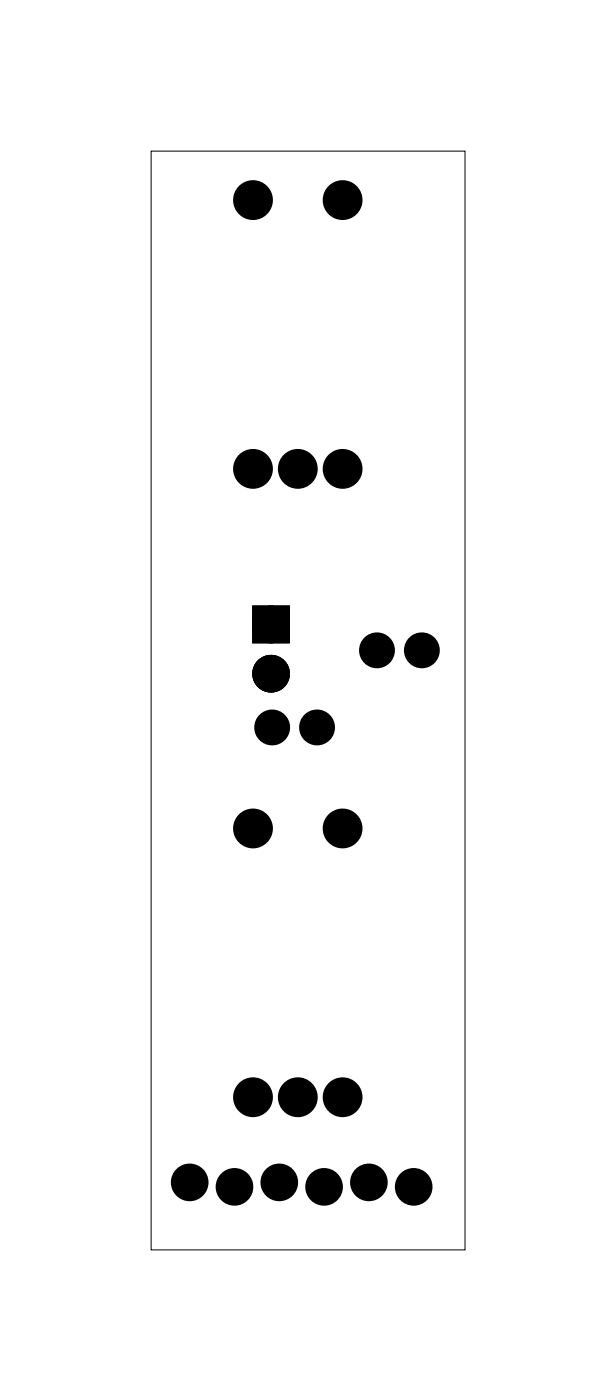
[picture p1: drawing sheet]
<svg xmlns="http://www.w3.org/2000/svg" width="35mm" height="79mm" viewBox="0 0 35 79" stroke-linecap="round" stroke-linejoin="round" font-family="sans-serif">
<path d="M8.6 8.6h17.8v62.3h-17.8z" fill="none" stroke="#000" stroke-width=".06"/>
<g fill="#000">
<circle cx="15.4" cy="35.4" r=".72"/>
<circle cx="15.4" cy="38.2" r=".72"/>
<circle cx="21.4" cy="36.9" r=".64"/>
<circle cx="23.9" cy="36.9" r=".64"/>
<circle cx="15.4" cy="41.2" r=".64"/>
<circle cx="18" cy="41.2" r=".64"/>
<circle cx="10.8" cy="67" r=".72"/>
<circle cx="13.3" cy="67.3" r=".72"/>
<circle cx="15.8" cy="67" r=".72"/>
<circle cx="18.4" cy="67.3" r=".72"/>
<circle cx="20.9" cy="67" r=".72"/>
<circle cx="23.5" cy="67.3" r=".72"/>
</g>
<g fill="none" stroke="#000" stroke-width=".76" stroke-linecap="butt">
<circle cx="21.4" cy="36.9" r=".64"/>
<circle cx="23.9" cy="36.9" r=".64"/>
<circle cx="15.4" cy="41.2" r=".64"/>
<circle cx="18" cy="41.2" r=".64"/>
</g>
<g fill="none" stroke="#000" stroke-width=".69" stroke-linecap="butt">
<circle cx="15.4" cy="35.4" r=".72"/>
<circle cx="15.4" cy="38.2" r=".72"/>
<circle cx="10.8" cy="67" r=".72"/>
<circle cx="13.3" cy="67.3" r=".72"/>
<circle cx="15.8" cy="67" r=".72"/>
<circle cx="18.4" cy="67.3" r=".72"/>
<circle cx="20.9" cy="67" r=".72"/>
<circle cx="23.5" cy="67.3" r=".72"/>
</g>
<g fill="#000">
<path d="M14.4 34.5v1.8h1.9v-1.8zM14.9 35.4a.51 .51 0 0 1 1 0 .51 .51 0 0 1-1 0z"/>
<path d="M14.4 34.5v1.8h1.9v-1.8zM14.9 35.4a.51 .51 0 0 1 1 0 .51 .51 0 0 1-1 0z"/>
<path d="M14.4 34.5v1.8h1.9v-1.8zM14.9 35.4a.51 .51 0 0 1 1 0 .51 .51 0 0 1-1 0z"/>
<circle cx="14.3" cy="11.3" r=".75"/>
<circle cx="19.4" cy="11.3" r=".75"/>
<circle cx="14.3" cy="26.6" r=".75"/>
<circle cx="16.9" cy="26.6" r=".75"/>
<circle cx="19.4" cy="26.6" r=".75"/>
<circle cx="14.3" cy="47" r=".75"/>
<circle cx="19.4" cy="47" r=".75"/>
<circle cx="14.3" cy="62.2" r=".75"/>
<circle cx="16.9" cy="62.2" r=".75"/>
<circle cx="19.4" cy="62.2" r=".75"/>
</g>
<g fill="none" stroke="#000" stroke-width=".25">
<path d="M14.4 34.5h1.9v1.8h-1.9z"/>
<circle cx="15.4" cy="35.4" r=".51"/>
</g>
<g fill="none" stroke="#000" stroke-width=".76">
<circle cx="14.3" cy="11.3" r=".75"/>
<circle cx="19.4" cy="11.3" r=".75"/>
<circle cx="14.3" cy="26.6" r=".75"/>
<circle cx="16.9" cy="26.6" r=".75"/>
<circle cx="19.4" cy="26.6" r=".75"/>
<circle cx="14.3" cy="47" r=".75"/>
<circle cx="19.4" cy="47" r=".75"/>
<circle cx="14.3" cy="62.2" r=".75"/>
<circle cx="16.9" cy="62.2" r=".75"/>
<circle cx="19.4" cy="62.2" r=".75"/>
</g>
</svg>
